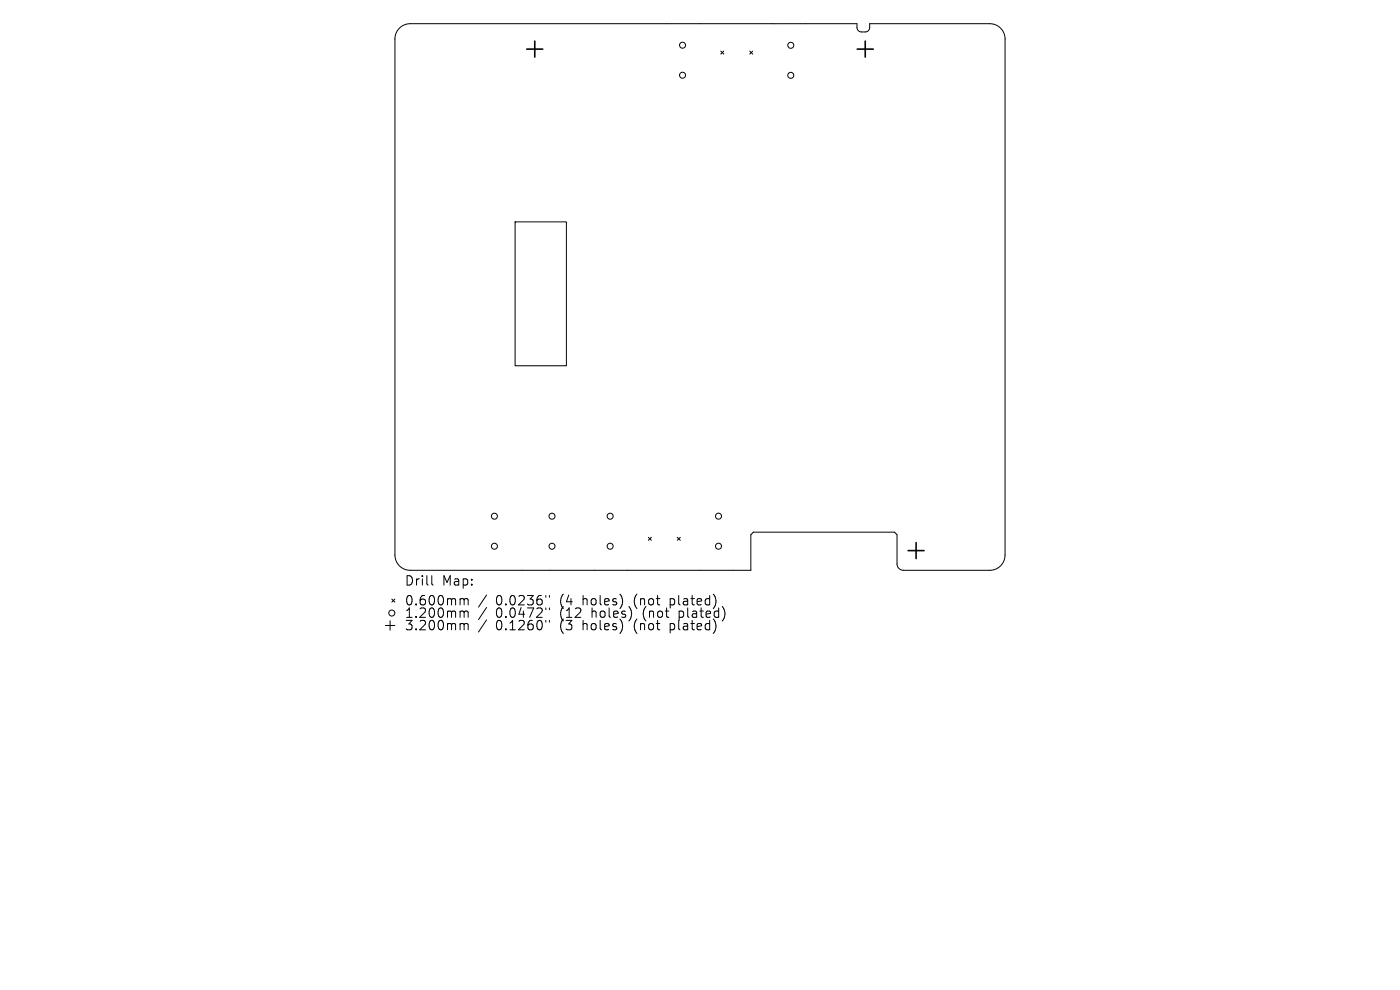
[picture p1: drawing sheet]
<svg xmlns="http://www.w3.org/2000/svg" width="297mm" height="210mm" viewBox="0 0 297 210" stroke-linecap="round" stroke-linejoin="round" font-family="sans-serif">
<defs><g id="words">
<g font-size="2.8">
<text x="85.8" y="124.5">Drill</text>
<text x="93.8" y="124.5">Map:</text>
<text x="85.8" y="128.7">0.600mm</text>
<text x="85.8" y="131.3">1.200mm</text>
<text x="105.2" y="128.7">0.0236&quot;</text>
<text x="105.2" y="131.3">0.0472&quot;</text>
<text x="118.9" y="128.7">(4</text>
<text x="118.9" y="131.3">(12</text>
<text x="123.9" y="128.7">holes)</text>
<text x="125.8" y="131.3">holes)</text>
<text x="134.9" y="128.7">(not</text>
<text x="136.9" y="131.3">(not</text>
<text x="142.8" y="128.7">plated)</text>
<text x="144.7" y="131.3">plated)</text>
<text x="85.8" y="134">3.200mm</text>
<text x="105.2" y="134">0.1260&quot;</text>
<text x="118.9" y="134">(3</text>
<text x="123.9" y="134">holes)</text>
<text x="134.9" y="134">(not</text>
<text x="142.8" y="134">plated)</text>
</g>
</g></defs>
<g fill="none" stroke="#000" stroke-width=".21">
<path d="M84.8 5.9l.9-.6 1.3-.3h94.8v.8a.94 .94 0 0 0 .9 1h.9a.94 .94 0 0 0 .9-1v-.8h25.5a3.2 3.2 0 0 1 3.2 3.3v109.4a3.2 3.2 0 0 1-3.2 3.3h-18.4a1.35 1.35 0 0 1-1.3-1.4v-6.2l-.5-.5h-30l-.5 .5v7.6h-72.3a3.2 3.2 0 0 1-3.2-3.3v-109.4l.2-1.1zM152.9 10.8l.7 .7M153.6 10.8l-.7 .7M159 10.8l.7 .7M159.7 10.8l-.7 .7M109.3 47.1h10.9v30.5h-10.9zM137.5 114l.7 .6M138.2 114l-.7 .6M143.7 114l.6 .6M144.3 114l-.6 .6M81.8 132.7h2M82.8 131.7v2"/>
<path d="M83.1 127.1l.7 .6M83.8 127.1l-.7 .6M91.6 122.1v1.7l.3 .3M97.9 127l.5 .1 .1 .2M97.9 129.6h.3l.3 .3M97.9 132.3h.3l.3 .3M98.5 127.3l.2-.3 .5 .1 .1 1.2M98.5 127.3v1M98.5 129.9v1.1M98.5 132.6v1M98.5 129.9l.2-.3 .5 .1 .1 1.3M98.5 132.6l.2-.3 .5 .1 .1 1.2"/>
<path d="M103.2 126.2l-1.7 2.6M103.2 128.9l-1.7 2.5M103.2 131.5l-1.7 2.6M115.8 126.3v.4M115.8 129v.3M115.8 131.6v.4M116.6 126.3v.4M116.6 129v.3M116.6 131.6v.4"/>
<circle cx="144.8" cy="9.6" r=".64"/>
<circle cx="144.8" cy="16" r=".64"/>
<circle cx="167.8" cy="9.6" r=".64"/>
<circle cx="167.8" cy="16" r=".64"/>
<circle cx="104.9" cy="115.9" r=".64"/>
<circle cx="104.9" cy="109.5" r=".64"/>
<circle cx="117.1" cy="115.9" r=".64"/>
<circle cx="117.1" cy="109.5" r=".64"/>
<circle cx="129.4" cy="115.9" r=".64"/>
<circle cx="129.4" cy="109.5" r=".64"/>
<circle cx="152.4" cy="109.5" r=".64"/>
<circle cx="152.4" cy="115.9" r=".64"/>
<circle cx="83.1" cy="130" r=".64"/>
</g>
<path d="M111.7 10.4h3.4M113.4 8.7v3.4M181.9 10.4h3.4M183.6 8.7v3.4M192.6 116.8h3.4M194.3 115.1v3.4" fill="none" stroke="#000" stroke-width=".34"/>
<use href="#words"/>
</svg>
